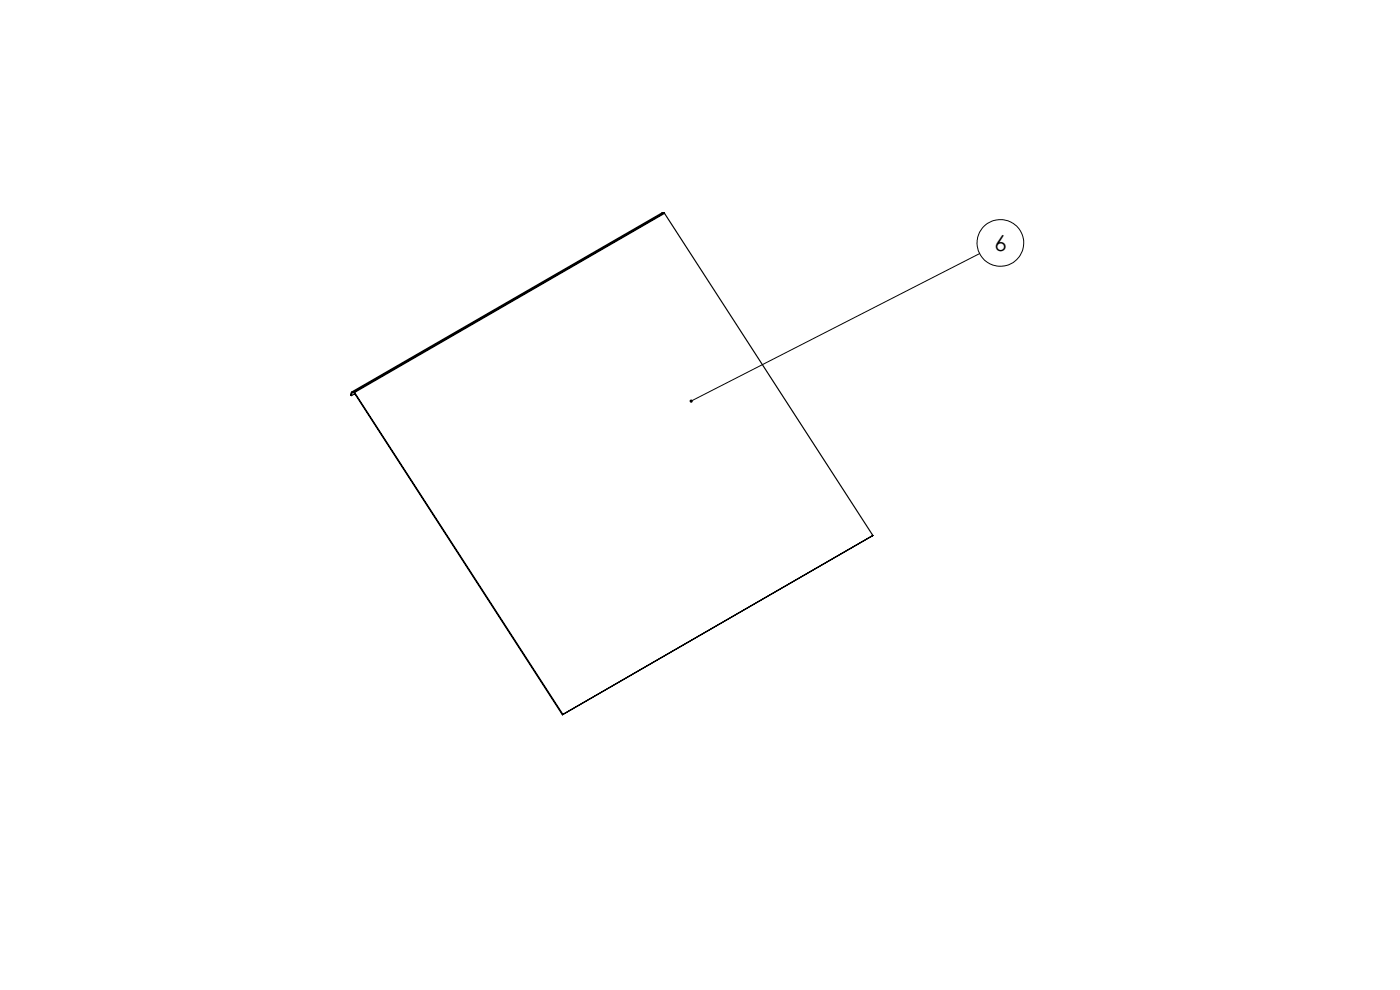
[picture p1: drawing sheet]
<svg xmlns="http://www.w3.org/2000/svg" width="297mm" height="210mm" viewBox="0 0 297 210" stroke-linecap="round" stroke-linejoin="round" font-family="sans-serif">
<defs><g id="words">
<text font-size="4.7" x="210.9" y="53.2">6</text>
</g></defs>
<g fill="none" stroke="#000" stroke-width=".21">
<path d="M207.8 53.8l-61.2 31.3"/>
<circle cx="212.2" cy="51.5" r="4.9"/>
</g>
<path d="M146.4 84.8a.34 .34 0 0 1 .5 .1 .34 .34 0 0 1-.1 .5 .34 .34 0 0 1-.5-.2l.3-.1-.3 .1z" fill="#000"/>
<path d="M140.9 45.1l-.5 .1-65.8 37.9M140.9 45.1l.1 .2M140.9 45.1l-65.8 38M141 45.3l-65.8 37.9M141 45.3l44.2 68.3M74.6 83.9a.47 .47 0 0 1 .1-.5 .47 .47 0 0 1 .4-.1l44.2 68.3M75.1 83.1a.49 .49 0 0 0-.6 .2 .49 .49 0 0 0 .1 .6M75.1 83.1l.1 .1M75.2 83.2l44.2 68.3-.1 .1M75.3 83.5l-.7 .4M185.2 113.6l-65.9 38M185.2 113.6l-.1 .1" fill="none" stroke="#000" stroke-width=".25"/>
<use href="#words"/>
</svg>
